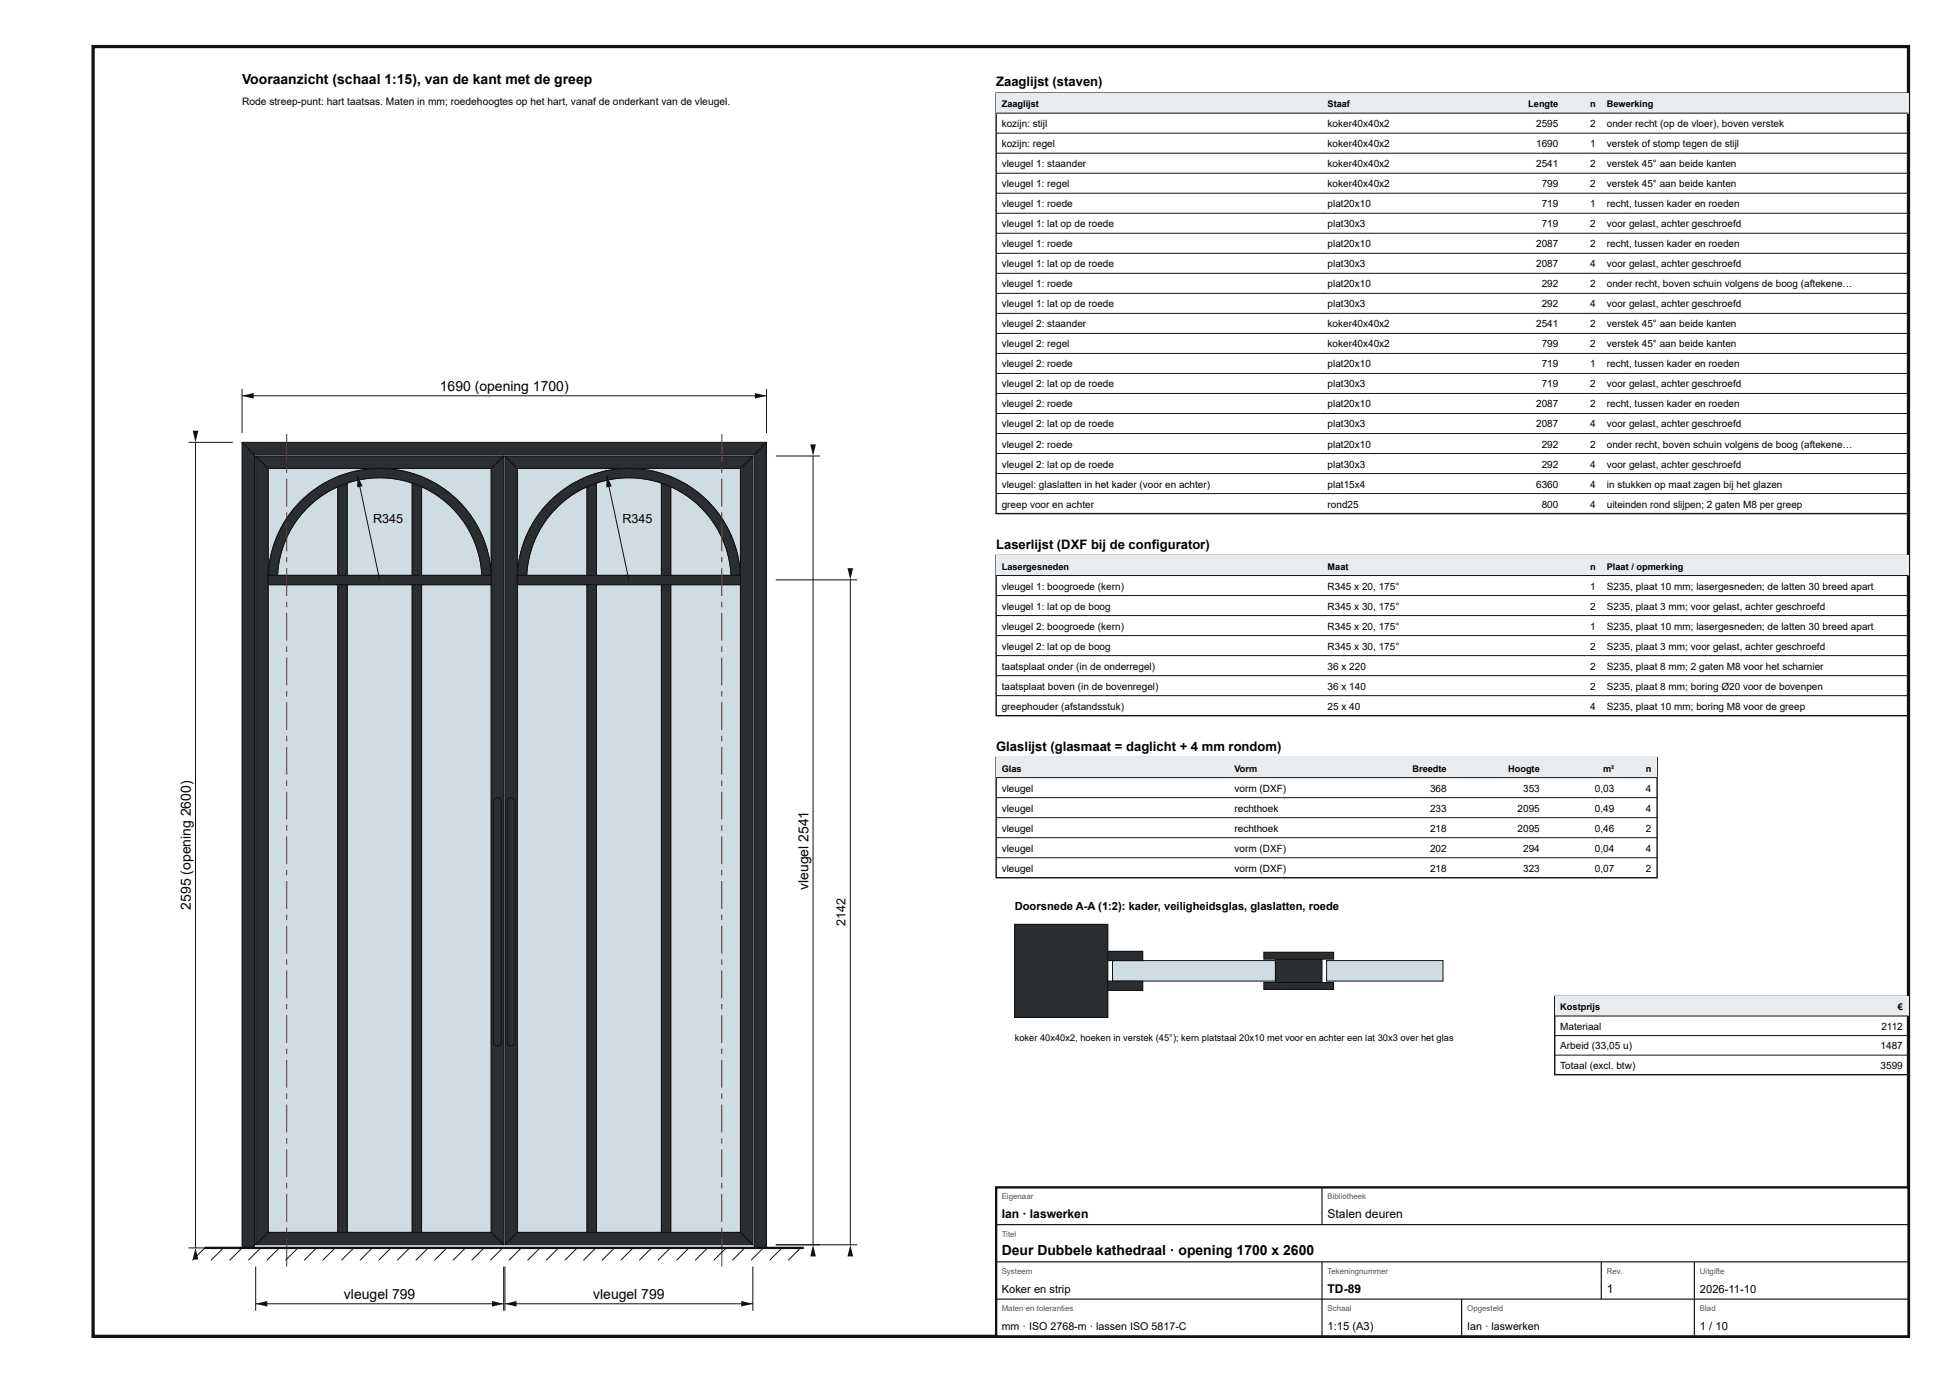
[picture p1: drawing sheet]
<svg xmlns="http://www.w3.org/2000/svg" width="420mm" height="297mm" viewBox="0 0 420 297" stroke-linecap="round" stroke-linejoin="round" font-family="sans-serif">
<defs><g id="words">
<g font-size="3">
<text x="52" y="18">Vooraanzicht (schaal 1:15), van de kant met de greep</text>
<text x="94.5" y="84">1690 (opening 1700)</text>
<text x="173.7" y="191.1" transform="rotate(-90 173.7 191.1)">vleugel 2541</text>
<text x="41" y="195.3" transform="rotate(-90 41 195.3)">2595 (opening 2600)</text>
<text x="215.2" y="269.6">Deur Dubbele kathedraal · opening 1700 x 2600</text>
<text x="73.9" y="279">vleugel 799</text>
<text x="127.4" y="279">vleugel 799</text>
</g>
<g font-size="2.8">
<text x="214" y="18.5">Zaaglijst (staven)</text>
<text x="214" y="117.8">Laserlijst (DXF bij de configurator)</text>
<text x="214" y="161.2">Glaslijst (glasmaat = daglicht + 4 mm rondom)</text>
</g>
<g font-size="2.7">
<text x="80.2" y="112.3">R345</text>
<text x="133.7" y="112.3">R345</text>
<text x="181.7" y="198.9" transform="rotate(-90 181.7 198.9)">2142</text>
</g>
<g font-size="2.6">
<text x="215.2" y="261.6">Ian · laswerken</text>
<text x="285.2" y="261.6">Stalen deuren</text>
<text x="285.2" y="277.6">TD-89</text>
<text x="345.2" y="277.6">1</text>
</g>
<g font-size="2.4">
<text x="218" y="195.5">Doorsnede A-A (1:2): kader, veiligheidsglas, glaslatten, roede</text>
<text x="215.2" y="277.6">Koker en strip</text>
<text x="365.2" y="277.6">2026-11-10</text>
<text x="285.2" y="285.6">1:15 (A3)</text>
<text x="365.2" y="285.6">1 / 10</text>
</g>
<g font-size="2.3">
<text x="215.2" y="285.6">mm · ISO 2768-m · lassen ISO 5817-C</text>
<text x="315.2" y="285.6">Ian · laswerken</text>
</g>
<text font-size="2.2" x="52" y="22.5">Rode streep-punt: hart taatsas. Maten in mm; roedehoogtes op het hart, vanaf de onderkant van de vleugel.</text>
<g font-size="2.1">
<text x="215.2" y="27.3">kozijn: stijl</text>
<text x="285.2" y="27.3">koker40x40x2</text>
<text x="330" y="27.3">2595</text>
<text x="341.6" y="27.3">2</text>
<text x="345.2" y="27.3">onder recht (op de vloer), boven verstek</text>
<text x="215.2" y="31.6">kozijn: regel</text>
<text x="215.2" y="35.9">vleugel 1: staander</text>
<text x="285.2" y="31.6">koker40x40x2</text>
<text x="285.2" y="35.9">koker40x40x2</text>
<text x="330" y="31.6">1690</text>
<text x="330" y="35.9">2541</text>
<text x="341.6" y="31.6">1</text>
<text x="341.6" y="35.9">2</text>
<text x="345.2" y="31.6">verstek of stomp tegen de stijl</text>
<text x="345.2" y="35.9">verstek 45° aan beide kanten</text>
<text x="215.2" y="40.2">vleugel 1: regel</text>
<text x="285.2" y="40.2">koker40x40x2</text>
<text x="331.2" y="40.2">799</text>
<text x="341.6" y="40.2">2</text>
<text x="345.2" y="40.2">verstek 45° aan beide kanten</text>
<text x="215.2" y="44.5">vleugel 1: roede</text>
<text x="285.2" y="44.5">plat20x10</text>
<text x="331.2" y="44.5">719</text>
<text x="341.6" y="44.5">1</text>
<text x="345.2" y="44.5">recht, tussen kader en roeden</text>
<text x="215.2" y="48.8">vleugel 1: lat op de roede</text>
<text x="215.2" y="53.1">vleugel 1: roede</text>
<text x="285.2" y="48.8">plat30x3</text>
<text x="285.2" y="53.1">plat20x10</text>
<text x="330" y="53.1">2087</text>
<text x="331.2" y="48.8">719</text>
<text x="341.6" y="48.8">2</text>
<text x="341.6" y="53.1">2</text>
<text x="345.2" y="48.8">voor gelast, achter geschroefd</text>
<text x="345.2" y="53.1">recht, tussen kader en roeden</text>
<text x="215.2" y="57.4">vleugel 1: lat op de roede</text>
<text x="285.2" y="57.4">plat30x3</text>
<text x="330" y="57.4">2087</text>
<text x="341.6" y="57.4">4</text>
<text x="345.2" y="57.4">voor gelast, achter geschroefd</text>
<text x="215.2" y="61.7">vleugel 1: roede</text>
<text x="285.2" y="61.7">plat20x10</text>
<text x="331.2" y="61.7">292</text>
<text x="341.6" y="61.7">2</text>
<text x="345.2" y="61.7">onder recht, boven schuin volgens de boog (aftekene…</text>
<text x="215.2" y="66">vleugel 1: lat op de roede</text>
<text x="215.2" y="70.3">vleugel 2: staander</text>
<text x="285.2" y="66">plat30x3</text>
<text x="285.2" y="70.3">koker40x40x2</text>
<text x="330" y="70.3">2541</text>
<text x="331.2" y="66">292</text>
<text x="341.6" y="66">4</text>
<text x="341.6" y="70.3">2</text>
<text x="345.2" y="66">voor gelast, achter geschroefd</text>
<text x="345.2" y="70.3">verstek 45° aan beide kanten</text>
<text x="215.2" y="74.6">vleugel 2: regel</text>
<text x="285.2" y="74.6">koker40x40x2</text>
<text x="331.2" y="74.6">799</text>
<text x="341.6" y="74.6">2</text>
<text x="345.2" y="74.6">verstek 45° aan beide kanten</text>
<text x="215.2" y="78.9">vleugel 2: roede</text>
<text x="215.2" y="83.2">vleugel 2: lat op de roede</text>
<text x="285.2" y="78.9">plat20x10</text>
<text x="285.2" y="83.2">plat30x3</text>
<text x="331.2" y="78.9">719</text>
<text x="331.2" y="83.2">719</text>
<text x="341.6" y="78.9">1</text>
<text x="341.6" y="83.2">2</text>
<text x="345.2" y="78.9">recht, tussen kader en roeden</text>
<text x="345.2" y="83.2">voor gelast, achter geschroefd</text>
<text x="215.2" y="87.5">vleugel 2: roede</text>
<text x="285.2" y="87.5">plat20x10</text>
<text x="330" y="87.5">2087</text>
<text x="341.6" y="87.5">2</text>
<text x="345.2" y="87.5">recht, tussen kader en roeden</text>
<text x="215.2" y="91.8">vleugel 2: lat op de roede</text>
<text x="285.2" y="91.8">plat30x3</text>
<text x="330" y="91.8">2087</text>
<text x="341.6" y="91.8">4</text>
<text x="345.2" y="91.8">voor gelast, achter geschroefd</text>
<text x="215.2" y="96.1">vleugel 2: roede</text>
<text x="215.2" y="100.4">vleugel 2: lat op de roede</text>
<text x="285.2" y="96.1">plat20x10</text>
<text x="285.2" y="100.4">plat30x3</text>
<text x="331.2" y="96.1">292</text>
<text x="331.2" y="100.4">292</text>
<text x="341.6" y="96.1">2</text>
<text x="341.6" y="100.4">4</text>
<text x="345.2" y="96.1">onder recht, boven schuin volgens de boog (aftekene…</text>
<text x="345.2" y="100.4">voor gelast, achter geschroefd</text>
<text x="215.2" y="104.7">vleugel: glaslatten in het kader (voor en achter)</text>
<text x="285.2" y="104.7">plat15x4</text>
<text x="330" y="104.7">6360</text>
<text x="341.6" y="104.7">4</text>
<text x="345.2" y="104.7">in stukken op maat zagen bij het glazen</text>
<text x="215.2" y="109">greep voor en achter</text>
<text x="285.2" y="109">rond25</text>
<text x="331.2" y="109">800</text>
<text x="341.6" y="109">4</text>
<text x="345.2" y="109">uiteinden rond slijpen; 2 gaten M8 per greep</text>
<text x="215.2" y="126.6">vleugel 1: boogroede (kern)</text>
<text x="215.2" y="130.9">vleugel 1: lat op de boog</text>
<text x="285.2" y="126.6">R345 x 20, 175°</text>
<text x="285.2" y="130.9">R345 x 30, 175°</text>
<text x="341.6" y="126.6">1</text>
<text x="341.6" y="130.9">2</text>
<text x="345.2" y="126.6">S235, plaat 10 mm; lasergesneden; de latten 30 breed apart</text>
<text x="345.2" y="130.9">S235, plaat 3 mm; voor gelast, achter geschroefd</text>
<text x="215.2" y="135.2">vleugel 2: boogroede (kern)</text>
<text x="285.2" y="135.2">R345 x 20, 175°</text>
<text x="341.6" y="135.2">1</text>
<text x="345.2" y="135.2">S235, plaat 10 mm; lasergesneden; de latten 30 breed apart</text>
<text x="215.2" y="139.5">vleugel 2: lat op de boog</text>
<text x="215.2" y="143.8">taatsplaat onder (in de onderregel)</text>
<text x="285.2" y="139.5">R345 x 30, 175°</text>
<text x="285.2" y="143.8">36 x 220</text>
<text x="341.6" y="139.5">2</text>
<text x="341.6" y="143.8">2</text>
<text x="345.2" y="139.5">S235, plaat 3 mm; voor gelast, achter geschroefd</text>
<text x="345.2" y="143.8">S235, plaat 8 mm; 2 gaten M8 voor het scharnier</text>
<text x="215.2" y="148.1">taatsplaat boven (in de bovenregel)</text>
<text x="285.2" y="148.1">36 x 140</text>
<text x="341.6" y="148.1">2</text>
<text x="345.2" y="148.1">S235, plaat 8 mm; boring Ø20 voor de bovenpen</text>
<text x="215.2" y="152.4">greephouder (afstandsstuk)</text>
<text x="285.2" y="152.4">25 x 40</text>
<text x="341.6" y="152.4">4</text>
<text x="345.2" y="152.4">S235, plaat 10 mm; boring M8 voor de greep</text>
<text x="215.2" y="170">vleugel</text>
<text x="265.2" y="170">vorm (DXF)</text>
<text x="307.2" y="170">368</text>
<text x="327.2" y="170">353</text>
<text x="342.6" y="170">0,03</text>
<text x="353.6" y="170">4</text>
<text x="215.2" y="174.3">vleugel</text>
<text x="215.2" y="178.6">vleugel</text>
<text x="265.2" y="174.3">rechthoek</text>
<text x="265.2" y="178.6">rechthoek</text>
<text x="307.2" y="174.3">233</text>
<text x="307.2" y="178.6">218</text>
<text x="326" y="174.3">2095</text>
<text x="326" y="178.6">2095</text>
<text x="342.6" y="174.3">0,49</text>
<text x="342.6" y="178.6">0,46</text>
<text x="353.6" y="174.3">4</text>
<text x="353.6" y="178.6">2</text>
<text x="215.2" y="182.9">vleugel</text>
<text x="265.2" y="182.9">vorm (DXF)</text>
<text x="307.2" y="182.9">202</text>
<text x="327.2" y="182.9">294</text>
<text x="342.6" y="182.9">0,04</text>
<text x="353.6" y="182.9">4</text>
<text x="215.2" y="187.2">vleugel</text>
<text x="265.2" y="187.2">vorm (DXF)</text>
<text x="307.2" y="187.2">218</text>
<text x="327.2" y="187.2">323</text>
<text x="342.6" y="187.2">0,07</text>
<text x="353.6" y="187.2">2</text>
<text x="335.2" y="221.1">Materiaal</text>
<text x="404.2" y="221.1">2112</text>
<text x="335.2" y="225.3">Arbeid (33,05 u)</text>
<text x="404" y="225.3">1487</text>
<text x="335.2" y="229.5">Totaal (excl. btw)</text>
<text x="404" y="229.5">3599</text>
</g>
<g font-size="2">
<text x="215.2" y="23">Zaaglijst</text>
<text x="285.2" y="23">Staaf</text>
<text x="328.3" y="23">Lengte</text>
<text x="341.6" y="23">n</text>
<text x="345.2" y="23">Bewerking</text>
<text x="215.2" y="122.3">Lasergesneden</text>
<text x="285.2" y="122.3">Maat</text>
<text x="341.6" y="122.3">n</text>
<text x="345.2" y="122.3">Plaat / opmerking</text>
<text x="215.2" y="165.7">Glas</text>
<text x="265.2" y="165.7">Vorm</text>
<text x="303.4" y="165.7">Breedte</text>
<text x="324" y="165.7">Hoogte</text>
<text x="344.4" y="165.7">m²</text>
<text x="353.6" y="165.7">n</text>
<text x="335.2" y="216.9">Kostprijs</text>
<text x="407.7" y="216.9">€</text>
<text x="218" y="223.5">koker 40x40x2, hoeken in verstek (45°); kern platstaal 20x10 met voor en achter een lat 30x3 over het glas</text>
</g>
<g font-size="1.7" fill="#555">
<text x="215.2" y="257.6">Eigenaar</text>
<text x="285.2" y="257.6">Bibliotheek</text>
<text x="215.2" y="265.6">Titel</text>
<text x="215.2" y="273.6">Systeem</text>
<text x="285.2" y="273.6">Tekeningnummer</text>
<text x="345.2" y="273.6">Rev.</text>
<text x="365.2" y="273.6">Uitgifte</text>
<text x="215.2" y="281.6">Maten en toleranties</text>
<text x="285.2" y="281.6">Schaal</text>
<text x="315.2" y="281.6">Opgesteld</text>
<text x="365.2" y="281.6">Blad</text>
</g>
</g></defs>
<path d="M20 10h390v277h-390z" fill="none" stroke="#111" stroke-width=".7" stroke-linecap="butt"/>
<path d="M57.6 100.6h24a24 24 0 0 0-22.9 16.8l-.7 2.9-.4 3.3z" fill="#cfdde3"/>
<path d="M57.6 100.6h24a24 24 0 0 0-22.9 16.8l-.7 2.9-.4 3.3z" fill="none" stroke="#111" stroke-width=".21"/>
<path d="M81.6 100.6h23.9v23l-.4-3.4a23.4 23.4 0 0 0-2.6-7.3 24 24 0 0 0-20.9-12.3z" fill="#cfdde3"/>
<path d="M81.6 100.6h23.9v23l-.4-3.4a23.4 23.4 0 0 0-2.6-7.3 24 24 0 0 0-20.9-12.3z" fill="none" stroke="#111" stroke-width=".21"/>
<path d="M57.6 125.6h15v139.1h-15z" fill="#cfdde3"/>
<path d="M57.6 125.6h15v139.1h-15z" fill="none" stroke="#111" stroke-width=".21"/>
<path d="M74.6 125.6h14v139.1h-14z" fill="#cfdde3"/>
<path d="M74.6 125.6h14v139.1h-14z" fill="none" stroke="#111" stroke-width=".21"/>
<path d="M90.6 125.6h14.9v139.1h-14.9z" fill="#cfdde3"/>
<path d="M90.6 125.6h14.9v139.1h-14.9z" fill="none" stroke="#111" stroke-width=".21"/>
<path d="M66 109l3.1-2.5 3.5-2v19.1h-13a22 22 0 0 1 6.4-14.6z" fill="#cfdde3"/>
<path d="M66 109l3.1-2.5 3.5-2v19.1h-13a22 22 0 0 1 6.4-14.6z" fill="none" stroke="#111" stroke-width=".21"/>
<path d="M74.6 103.7a22 22 0 0 1 14 0v19.9h-14z" fill="#cfdde3"/>
<path d="M74.6 103.7a22 22 0 0 1 14 0v19.9h-14z" fill="none" stroke="#111" stroke-width=".21"/>
<path d="M90.6 104.5a22 22 0 0 1 12.9 19.1h-12.9z" fill="#cfdde3"/>
<path d="M90.6 104.5a22 22 0 0 1 12.9 19.1h-12.9z" fill="none" stroke="#111" stroke-width=".21"/>
<path d="M111.1 100.6h24a23.9 23.9 0 0 0-22.9 16.8l-.7 3.1-.4 3.1z" fill="#cfdde3"/>
<path d="M111.1 100.6h24a23.9 23.9 0 0 0-22.9 16.8l-.7 3.1-.4 3.1z" fill="none" stroke="#111" stroke-width=".21"/>
<path d="M135.1 100.6h24v23l-.4-3.4a23.4 23.4 0 0 0-2.7-7.3 23.9 23.9 0 0 0-20.9-12.3z" fill="#cfdde3"/>
<path d="M135.1 100.6h24v23l-.4-3.4a23.4 23.4 0 0 0-2.7-7.3 23.9 23.9 0 0 0-20.9-12.3z" fill="none" stroke="#111" stroke-width=".21"/>
<path d="M111.1 125.6h15v139.1h-15z" fill="#cfdde3"/>
<path d="M111.1 125.6h15v139.1h-15z" fill="none" stroke="#111" stroke-width=".21"/>
<path d="M128.1 125.6h14v139.1h-14z" fill="#cfdde3"/>
<path d="M128.1 125.6h14v139.1h-14z" fill="none" stroke="#111" stroke-width=".21"/>
<path d="M144.1 125.6h15v139.1h-15z" fill="#cfdde3"/>
<path d="M144.1 125.6h15v139.1h-15z" fill="none" stroke="#111" stroke-width=".21"/>
<path d="M119.6 109l3.1-2.5 3.4-2v19.1h-12.9a22 22 0 0 1 6.4-14.6z" fill="#cfdde3"/>
<path d="M119.6 109l3.1-2.5 3.4-2v19.1h-12.9a22 22 0 0 1 6.4-14.6z" fill="none" stroke="#111" stroke-width=".21"/>
<path d="M128.1 103.7a22 22 0 0 1 14 0v19.9h-14z" fill="#cfdde3"/>
<path d="M128.1 103.7a22 22 0 0 1 14 0v19.9h-14z" fill="none" stroke="#111" stroke-width=".21"/>
<path d="M144.1 104.5a22 22 0 0 1 12.9 19.1h-12.9z" fill="#cfdde3"/>
<path d="M144.1 104.5a22 22 0 0 1 12.9 19.1h-12.9z" fill="none" stroke="#111" stroke-width=".21"/>
<path d="M52 95l2.7 2.7v170.3h-2.7z" fill="#2b2e31"/>
<path d="M52 95l2.7 2.7v170.3h-2.7z" fill="none" stroke="#111" stroke-width=".21"/>
<path d="M162 97.7l2.7-2.7v173h-2.7z" fill="#2b2e31"/>
<path d="M162 97.7l2.7-2.7v173h-2.7z" fill="none" stroke="#111" stroke-width=".21"/>
<path d="M52 95h112.7l-2.7 2.7h-107.3z" fill="#2b2e31"/>
<path d="M52 95h112.7l-2.7 2.7h-107.3z" fill="none" stroke="#111" stroke-width=".21"/>
<path d="M54.9 97.9l2.7 2.7v164.1l-2.7 2.6z" fill="#2b2e31"/>
<path d="M54.9 97.9l2.7 2.7v164.1l-2.7 2.6z" fill="none" stroke="#111" stroke-width=".21"/>
<path d="M105.5 100.6l2.7-2.7v169.4l-2.7-2.6z" fill="#2b2e31"/>
<path d="M105.5 100.6l2.7-2.7v169.4l-2.7-2.6z" fill="none" stroke="#111" stroke-width=".21"/>
<path d="M54.9 267.3l2.7-2.6h47.9l2.7 2.6z" fill="#2b2e31"/>
<path d="M54.9 267.3l2.7-2.6h47.9l2.7 2.6z" fill="none" stroke="#111" stroke-width=".21"/>
<path d="M54.9 97.9h53.3l-2.7 2.7h-47.9z" fill="#2b2e31"/>
<path d="M54.9 97.9h53.3l-2.7 2.7h-47.9z" fill="none" stroke="#111" stroke-width=".21"/>
<path d="M64.4 107.8a24 24 0 0 1 25.7-5.6 24 24 0 0 1 15.4 21.3l-2 .1a22 22 0 0 0-21.9-21 22 22 0 0 0-22 21l-2-.1a24.1 24.1 0 0 1 6.8-15.7z" fill="#2b2e31"/>
<path d="M64.4 107.8a24 24 0 0 1 25.7-5.6 24 24 0 0 1 15.4 21.3l-2 .1a22 22 0 0 0-21.9-21 22 22 0 0 0-22 21l-2-.1a24.1 24.1 0 0 1 6.8-15.7z" fill="none" stroke="#111" stroke-width=".21"/>
<path d="M57.6 123.6h47.9v2h-47.9z" fill="#2b2e31"/>
<path d="M57.6 123.6h47.9v2h-47.9z" fill="none" stroke="#111" stroke-width=".21"/>
<path d="M72.6 125.6h2v139.1h-2z" fill="#2b2e31"/>
<path d="M72.6 125.6h2v139.1h-2z" fill="none" stroke="#111" stroke-width=".21"/>
<path d="M88.6 125.6h2v139.1h-2z" fill="#2b2e31"/>
<path d="M88.6 125.6h2v139.1h-2z" fill="none" stroke="#111" stroke-width=".21"/>
<path d="M72.6 104.5l2-.8v19.9h-2z" fill="#2b2e31"/>
<path d="M72.6 104.5l2-.8v19.9h-2z" fill="none" stroke="#111" stroke-width=".21"/>
<path d="M88.6 103.7l2 .8v19.1h-2z" fill="#2b2e31"/>
<path d="M88.6 103.7l2 .8v19.1h-2z" fill="none" stroke="#111" stroke-width=".21"/>
<path d="M108.5 97.9l2.6 2.7v164.1l-2.6 2.6z" fill="#2b2e31"/>
<path d="M108.5 97.9l2.6 2.7v164.1l-2.6 2.6z" fill="none" stroke="#111" stroke-width=".21"/>
<path d="M161.7 97.9v169.4l-2.6-2.6v-164.1z" fill="#2b2e31"/>
<path d="M161.7 97.9v169.4l-2.6-2.6v-164.1z" fill="none" stroke="#111" stroke-width=".21"/>
<path d="M108.5 267.3l2.6-2.6h48l2.6 2.6z" fill="#2b2e31"/>
<path d="M108.5 267.3l2.6-2.6h48l2.6 2.6z" fill="none" stroke="#111" stroke-width=".21"/>
<path d="M108.5 97.9h53.2l-2.6 2.7h-48z" fill="#2b2e31"/>
<path d="M108.5 97.9h53.2l-2.6 2.7h-48z" fill="none" stroke="#111" stroke-width=".21"/>
<path d="M117.9 107.8a24 24 0 0 1 25.7-5.6 24 24 0 0 1 15.4 21.3l-2 .1a22 22 0 0 0-21.9-21 22 22 0 0 0-22 21l-1.9-.1a23.9 23.9 0 0 1 6.7-15.7z" fill="#2b2e31"/>
<path d="M117.9 107.8a24 24 0 0 1 25.7-5.6 24 24 0 0 1 15.4 21.3l-2 .1a22 22 0 0 0-21.9-21 22 22 0 0 0-22 21l-1.9-.1a23.9 23.9 0 0 1 6.7-15.7z" fill="none" stroke="#111" stroke-width=".21"/>
<path d="M111.1 123.6h48v2h-48z" fill="#2b2e31"/>
<path d="M111.1 123.6h48v2h-48z" fill="none" stroke="#111" stroke-width=".21"/>
<path d="M126.1 125.6h2v139.1h-2z" fill="#2b2e31"/>
<path d="M126.1 125.6h2v139.1h-2z" fill="none" stroke="#111" stroke-width=".21"/>
<path d="M142.1 125.6h2v139.1h-2z" fill="#2b2e31"/>
<path d="M142.1 125.6h2v139.1h-2z" fill="none" stroke="#111" stroke-width=".21"/>
<path d="M126.1 104.5l2-.8v19.9h-2z" fill="#2b2e31"/>
<path d="M126.1 104.5l2-.8v19.9h-2z" fill="none" stroke="#111" stroke-width=".21"/>
<path d="M142.1 103.7l2 .8v19.1h-2z" fill="#2b2e31"/>
<path d="M142.1 103.7l2 .8v19.1h-2z" fill="none" stroke="#111" stroke-width=".21"/>
<path d="M61.5 266h.2v6h-.2zM61.5 263.6h.2v1.2h-.2zM61.5 256.4h.2v6h-.2zM61.5 254h.2v1.2h-.2zM61.5 246.8h.2v6h-.2zM61.5 244.4h.2v1.2h-.2zM61.5 237.2h.2v6h-.2zM61.5 234.8h.2v1.2h-.2zM61.5 227.6h.2v6h-.2zM61.5 225.2h.2v1.2h-.2zM61.5 218h.2v6h-.2zM61.5 215.6h.2v1.2h-.2zM61.5 208.4h.2v6h-.2zM61.5 206h.2v1.2h-.2zM61.5 198.8h.2v6h-.2zM61.5 196.4h.2v1.2h-.2zM61.5 189.2h.2v6h-.2zM61.5 186.8h.2v1.2h-.2zM61.5 179.6h.2v6h-.2zM61.5 177.2h.2v1.2h-.2zM61.5 170h.2v6h-.2zM61.5 167.6h.2v1.2h-.2zM61.5 160.4h.2v6h-.2zM61.5 158h.2v1.2h-.2zM61.5 150.8h.2v6h-.2zM61.5 148.4h.2v1.2h-.2zM61.5 141.2h.2v6h-.2zM61.5 138.8h.2v1.2h-.2zM61.5 131.6h.2v6h-.2zM61.5 129.2h.2v1.2h-.2zM61.5 122h.2v6h-.2zM61.5 119.6h.2v1.2h-.2zM61.5 112.4h.2v6h-.2zM61.5 110h.2v1.2h-.2zM61.5 102.8h.2v6h-.2zM61.5 100.4h.2v1.2h-.2zM61.5 93.2h.2v6h-.2z" fill="#b00"/>
<path d="M106.3 171.6a.84 .84 0 0 1 .9-.2 .84 .84 0 0 1 .5 .7v51.8a.84 .84 0 0 1-.8 .8 .84 .84 0 0 1-.9-.8v-51.8z" fill="#2b2e31"/>
<path d="M106.3 171.6a.84 .84 0 0 1 .9-.2 .84 .84 0 0 1 .5 .7v51.8a.84 .84 0 0 1-.8 .8 .84 .84 0 0 1-.9-.8v-51.8z" fill="none" stroke="#111" stroke-width=".21"/>
<path d="M155 266h.2v6h-.2zM155 263.6h.2v1.2h-.2zM155 256.4h.2v6h-.2zM155 254h.2v1.2h-.2zM155 246.8h.2v6h-.2zM155 244.4h.2v1.2h-.2zM155 237.2h.2v6h-.2zM155 234.8h.2v1.2h-.2zM155 227.6h.2v6h-.2zM155 225.2h.2v1.2h-.2zM155 218h.2v6h-.2zM155 215.6h.2v1.2h-.2zM155 208.4h.2v6h-.2zM155 206h.2v1.2h-.2zM155 198.8h.2v6h-.2zM155 196.4h.2v1.2h-.2zM155 189.2h.2v6h-.2zM155 186.8h.2v1.2h-.2zM155 179.6h.2v6h-.2zM155 177.2h.2v1.2h-.2zM155 170h.2v6h-.2zM155 167.6h.2v1.2h-.2zM155 160.4h.2v6h-.2zM155 158h.2v1.2h-.2zM155 150.8h.2v6h-.2zM155 148.4h.2v1.2h-.2zM155 141.2h.2v6h-.2zM155 138.8h.2v1.2h-.2zM155 131.6h.2v6h-.2zM155 129.2h.2v1.2h-.2zM155 122h.2v6h-.2zM155 119.6h.2v1.2h-.2zM155 112.4h.2v6h-.2zM155 110h.2v1.2h-.2zM155 102.8h.2v6h-.2zM155 100.4h.2v1.2h-.2zM155 93.2h.2v6h-.2z" fill="#b00"/>
<path d="M109.2 171.6a.84 .84 0 0 1 .9-.2 .84 .84 0 0 1 .5 .7v51.8a.84 .84 0 0 1-.8 .8 .84 .84 0 0 1-.8-.8v-51.8z" fill="#2b2e31"/>
<g fill="none" stroke="#111" stroke-width=".21">
<path d="M52 83.5v9.5M52 85h112.7M164.7 83.5v9.5M109.2 171.6a.84 .84 0 0 1 .9-.2 .84 .84 0 0 1 .5 .7v51.8a.84 .84 0 0 1-.8 .8 .84 .84 0 0 1-.8-.8v-51.8zM44 268l-2.7 2.7M48 268l-2.7 2.7M52 268l-2.7 2.7M56 268l-2.7 2.7M60 268l-2.7 2.7M64 268l-2.7 2.7M68 268l-2.7 2.7M72 268l-2.7 2.7"/>
<path d="M76 268l-2.7 2.7M80 268l-2.7 2.7M84 268l-2.7 2.7M88 268l-2.7 2.7M92 268l-2.7 2.7M96 268l-2.7 2.7M100 268l-2.7 2.7M104 268l-2.7 2.7M108 268l-2.7 2.7M112 268l-2.7 2.7M116 268l-2.7 2.7M120 268l-2.7 2.7"/>
<path d="M124 268l-2.7 2.7M128 268l-2.7 2.7M132 268l-2.7 2.7M136 268l-2.7 2.7M140 268l-2.7 2.7M144 268l-2.7 2.7M148 268l-2.7 2.7M152 268l-2.7 2.7M156 268l-2.7 2.7M160 268l-2.7 2.7M164 268l-2.7 2.7M168 268l-2.7 2.7"/>
<path d="M172 268l-2.7 2.7"/>
</g>
<path d="M44 268h128.7" fill="none" stroke="#111" stroke-width=".5"/>
<g fill="#111">
<path d="M52 85l2.5-.6v1.2z"/>
<path d="M162.2 84.4l2.5 .6-2.5 .6z"/>
</g>
<path d="M40.5 95h9.5M42 95v173M40.5 268h9.5" fill="none" stroke="#111" stroke-width=".21"/>
<g fill="#111">
<path d="M42 268l.6 2.5h-1.2z"/>
<path d="M41.4 92.5h1.2l-.6 2.5z"/>
</g>
<path d="M54.9 272v9.5M54.9 280h53.3M108.2 272v9.5" fill="none" stroke="#111" stroke-width=".21"/>
<g fill="#111">
<path d="M54.9 280l2.5-.6v1.2z"/>
<path d="M105.7 279.4l2.5 .6-2.5 .6z"/>
</g>
<path d="M108.5 272v9.5M108.5 280h53.2M161.7 272v9.5" fill="none" stroke="#111" stroke-width=".21"/>
<g fill="#111">
<path d="M108.5 280l2.5-.6v1.2z"/>
<path d="M159.2 279.4l2.5 .6-2.5 .6z"/>
</g>
<path d="M166.7 97.9h9.5M174.7 97.9v169.4M166.7 267.3h9.5" fill="none" stroke="#111" stroke-width=".21"/>
<g fill="#111">
<path d="M174.7 267.3l.6 2.5h-1.2z"/>
<path d="M174.1 95.4h1.2l-.6 2.5z"/>
</g>
<path d="M166.7 124.5h17.5M182.7 124.5v142.8M166.7 267.3h17.5" fill="none" stroke="#111" stroke-width=".21"/>
<g fill="#111">
<path d="M182.7 267.3l.6 2.5h-1.2z"/>
<path d="M182.1 122h1.2l-.6 2.5z"/>
</g>
<path d="M76.8 102.1l4.8 22.5" fill="none" stroke="#111" stroke-width=".21"/>
<path d="M76.8 102.1l1.1 2.3-1.2 .3z" fill="#111"/>
<path d="M130.3 102.1l4.8 22.5" fill="none" stroke="#111" stroke-width=".21"/>
<path d="M130.3 102.1l1.1 2.3-1.1 .3z" fill="#111"/>
<path d="M214 20h196v90.3h-196z" fill="none" stroke="#111" stroke-width=".3"/>
<path d="M214 20h196v4.3h-196z" fill="#e9ecee"/>
<g fill="none" stroke="#111" stroke-width=".21">
<path d="M214 24.3h196M214 28.6h196M214 32.9h196M214 37.2h196M214 41.5h196M214 45.8h196M214 50.1h196M214 54.4h196M214 58.7h196M214 63h196M214 67.3h196M214 71.6h196"/>
<path d="M214 75.9h196M214 80.2h196M214 84.5h196M214 88.8h196M214 93.1h196M214 97.4h196M214 101.7h196M214 106h196"/>
</g>
<path d="M214 119.3h196v34.4h-196z" fill="none" stroke="#111" stroke-width=".3"/>
<path d="M214 119.3h196v4.3h-196z" fill="#e9ecee"/>
<path d="M214 123.6h196M214 127.9h196M214 132.2h196M214 136.5h196M214 140.8h196M214 145.1h196M214 149.4h196" fill="none" stroke="#111" stroke-width=".21"/>
<path d="M214 162.7h142v25.8h-142z" fill="none" stroke="#111" stroke-width=".3"/>
<path d="M214 162.7h142v4.3h-142z" fill="#e9ecee"/>
<path d="M214 167h142M214 171.3h142M214 175.6h142M214 179.9h142M214 184.2h142" fill="none" stroke="#111" stroke-width=".21"/>
<path d="M218 198.5h20v20h-20z" fill="#2b2e31"/>
<path d="M218 198.5h20v20h-20z" fill="none" stroke="#111" stroke-width=".21"/>
<path d="M239 206.3h35v4.4h-35z" fill="#cfdde3"/>
<path d="M239 206.3h35v4.4h-35z" fill="none" stroke="#111" stroke-width=".21"/>
<path d="M238 204.3h7.5v2h-7.5z" fill="#2b2e31"/>
<path d="M238 204.3h7.5v2h-7.5z" fill="none" stroke="#111" stroke-width=".21"/>
<path d="M238 210.7h7.5v2h-7.5z" fill="#2b2e31"/>
<path d="M238 210.7h7.5v2h-7.5z" fill="none" stroke="#111" stroke-width=".21"/>
<path d="M274 206h10v5h-10z" fill="#2b2e31"/>
<path d="M274 206h10v5h-10z" fill="none" stroke="#111" stroke-width=".21"/>
<path d="M271.5 204.5h15v1.5h-15z" fill="#2b2e31"/>
<path d="M271.5 204.5h15v1.5h-15z" fill="none" stroke="#111" stroke-width=".21"/>
<path d="M271.5 211h15v1.5h-15z" fill="#2b2e31"/>
<path d="M271.5 211h15v1.5h-15z" fill="none" stroke="#111" stroke-width=".21"/>
<path d="M285 206.3h25v4.4h-25z" fill="#cfdde3"/>
<path d="M285 206.3h25v4.4h-25z" fill="none" stroke="#111" stroke-width=".21"/>
<path d="M334 214h76v16.8h-76z" fill="none" stroke="#111" stroke-width=".3"/>
<path d="M334 214h76v4.2h-76z" fill="#e9ecee"/>
<path d="M334 218.2h76M334 222.4h76M334 226.6h76" fill="none" stroke="#111" stroke-width=".21"/>
<path d="M214 255h196v32h-196z" fill="#fff"/>
<path d="M214 255h196v32h-196z" fill="none" stroke="#111" stroke-width=".5"/>
<path d="M284 255v8M214 263h196M214 271h196M214 279h196M284 271v16M314 279v8M344 271v8M364 271v16" fill="none" stroke="#111" stroke-width=".25"/>
<use href="#words"/>
</svg>
